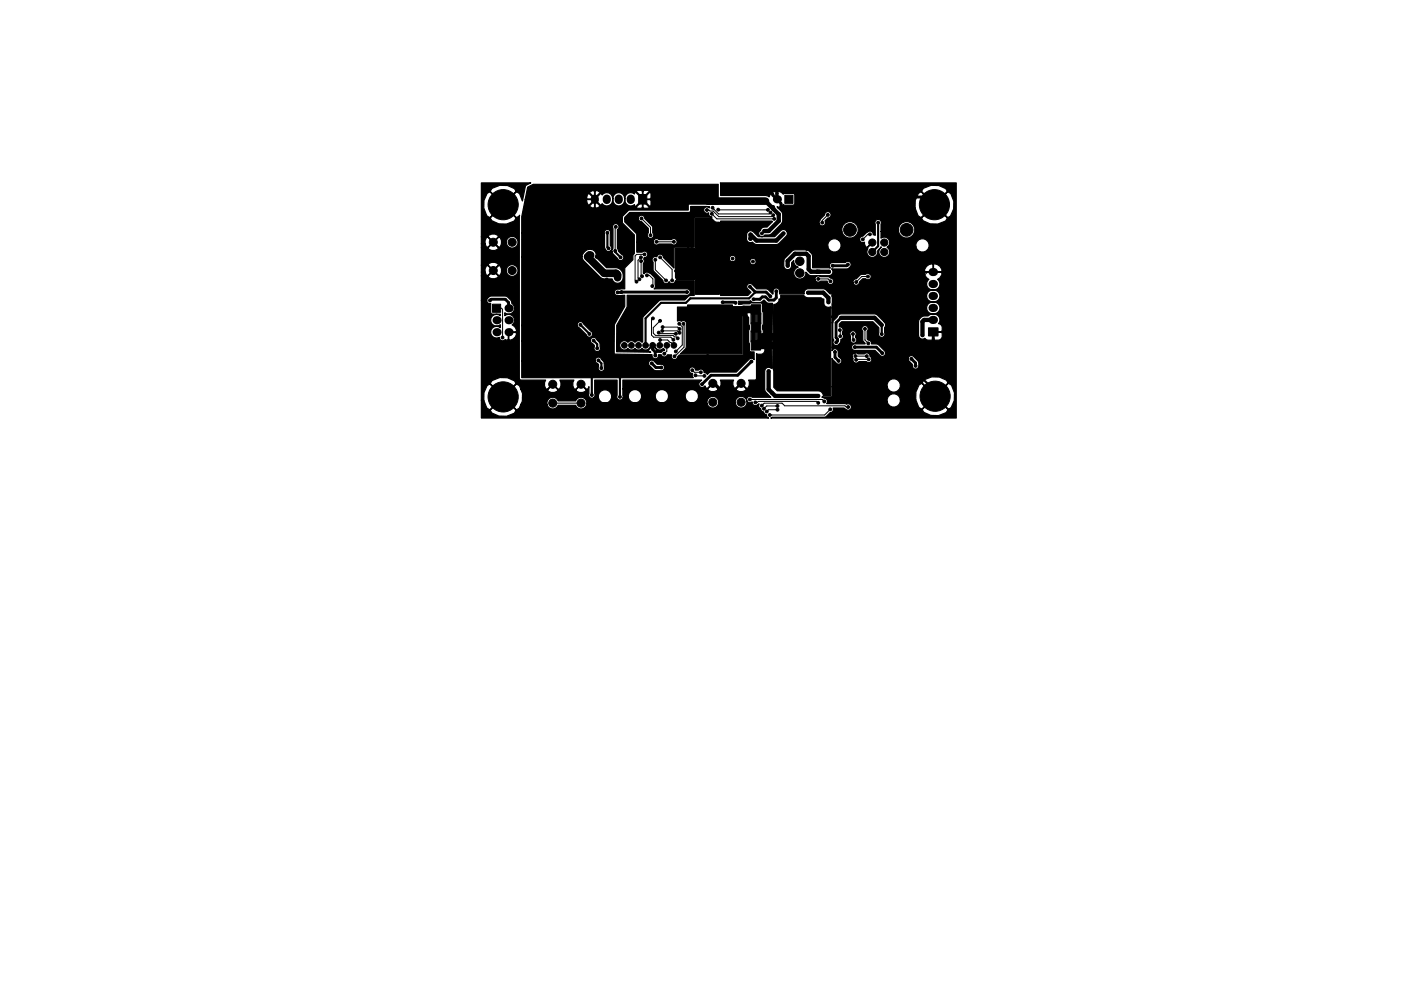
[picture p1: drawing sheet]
<svg xmlns="http://www.w3.org/2000/svg" width="297mm" height="210mm" viewBox="0 0 297 210" stroke-linecap="round" stroke-linejoin="round" font-family="sans-serif">
<g fill="none" stroke="#000" stroke-width=".3">
<path d="M154.2 57.4h1.8l.2 .2M159.3 66.4v2.3M159.3 70.2v2.3M159.5 66.4v2.3M159.5 70.2v2.3M159.8 66.4v2.3M159.8 70.2v2.3M160 66.4v2.3M160 70.2v2.3M160.3 66.4v2.3M160.3 70.2v2.3M160.5 66.4v2.3"/>
<path d="M160.5 70.2v2.3M160.8 66.4v2.3M160.8 70.2v2.3M161 66.4v2.3M161 70.2v2.3M161.3 66.4v2.3M161.3 70.2v2.3M180.8 70.9v1.1l.2 .1M189.6 67.2v1.1l-.6 .6"/>
</g>
<g fill="#000" stroke="#000" stroke-width=".21">
<path d="M135.4 41.3h1.7v2h-1.7zM166.4 41.4h1.7v1.7h-1.7zM104.4 64.5h1.7v1.8h-1.7zM145.8 64.7h9.5v9.5h-9.5zM146.3 66.3h.7v.8h-.7zM146.3 70.6h.7v.8h-.7zM146.3 65h.7v.8h-.7zM146.3 67.6h.7v.7h-.7zM146.3 69.6h.7v.8h-.7zM146.3 71.9h.7v.7h-.7zM146.3 73.1h.7v.8h-.7zM146.3 68.6h.7v.7h-.7z"/>
<path d="M147.6 65h.7v.8h-.7zM147.6 73.1h.7v.8h-.7zM148.8 65h.8v.8h-.8zM148.8 73.1h.8v.8h-.8zM150.1 65h.8v.8h-.8zM150.1 73.1h.8v.8h-.8zM151.4 65h.7v.8h-.7zM151.4 73.1h.7v.8h-.7zM152.6 73.1h.8v.8h-.8zM152.6 65h.8v.8h-.8zM153.9 65h.8v.8h-.8zM153.9 73.1h.8v.8h-.8z"/>
<path d="M159.3 64.7h2v2h-2zM159.3 68.5h2v2h-2zM159.3 72.3h2v2h-2zM165.8 71.9h.7v.7h-.7zM165.8 63.7h.7v.8h-.7zM165.8 73.7h.7v.7h-.7zM167.1 63.7h.7v.8h-.7zM167.1 71.9h.7v.7h-.7zM167.1 73.7h.7v.7h-.7zM168.3 71.9h.8v.7h-.8zM168.3 63.7h.8v.8h-.8zM168.3 73.7h.8v.7h-.8z"/>
<path d="M169.6 71.9h.8v.7h-.8zM169.6 63.7h.8v.8h-.8zM169.6 73.7h.8v.7h-.8zM170.9 71.9h.7v.7h-.7zM170.9 63.7h.7v.8h-.7zM170.9 73.7h.7v.7h-.7zM172.1 71.9h.8v.7h-.8zM172.1 63.7h.8v.8h-.8zM172.1 73.7h.8v.7h-.8zM173.4 70.6h.8v.8h-.8zM173.4 66.3h.8v.8h-.8zM173.4 71.9h.8v.7h-.8z"/>
<path d="M173.4 69.3h.8v.8h-.8zM173.4 67.3h.8v.8h-.8zM173.4 65h.8v.8h-.8zM173.4 63.7h.8v.8h-.8zM173.4 68.3h.8v.8h-.8zM173.4 76.2h.8v.8h-.8zM173.4 77.2h.8v.8h-.8zM173.4 74.9h.8v.8h-.8zM173.4 73.7h.8v.7h-.8zM173.4 78.2h.8v.8h-.8zM165.1 63.4h9.6v9.6h-9.6zM196.8 69.6h2.1v1.7h-2.1z"/>
<path d="M165.8 81.8h.7v.7h-.7zM167.1 81.8h.7v.7h-.7zM168.3 81.8h.8v.7h-.8zM169.6 81.8h.8v.7h-.8zM170.9 81.8h.7v.7h-.7zM172.1 81.8h.8v.7h-.8zM173.4 80.5h.8v.8h-.8zM173.4 81.8h.8v.7h-.8zM173.4 79.2h.8v.8h-.8zM165.1 73.3h9.6v9.6h-9.6z"/>
<circle cx="128.9" cy="40" r=".3"/>
<circle cx="132.3" cy="40" r=".3"/>
<circle cx="181.6" cy="39.9" r=".3"/>
<circle cx="104.3" cy="43.4" r=".3"/>
<circle cx="104.6" cy="57.4" r=".85"/>
<circle cx="104.6" cy="51.4" r=".85"/>
<circle cx="105" cy="45.1" r=".3"/>
<circle cx="105" cy="41.7" r=".3"/>
<circle cx="106.7" cy="43.4" r="3.2"/>
<circle cx="106.7" cy="45.8" r=".3"/>
<circle cx="106.7" cy="41" r=".3"/>
<circle cx="108.4" cy="45.1" r=".3"/>
<circle cx="108.4" cy="41.7" r=".3"/>
<circle cx="108.6" cy="57.4" r=".85"/>
<circle cx="108.6" cy="51.4" r=".85"/>
<circle cx="109.1" cy="43.4" r=".3"/>
<circle cx="111" cy="54.6" r=".3"/>
<circle cx="111" cy="50.8" r=".3"/>
<circle cx="111.5" cy="46.7" r=".3"/>
<circle cx="112.5" cy="43.9" r=".3"/>
<circle cx="112.6" cy="59.7" r=".3"/>
<circle cx="113.3" cy="54.6" r=".3"/>
<circle cx="113.3" cy="49" r=".3"/>
<circle cx="113.5" cy="50.9" r=".3"/>
<circle cx="113.5" cy="40.1" r=".3"/>
<circle cx="113.9" cy="58.7" r=".3"/>
<circle cx="114.3" cy="45.2" r=".3"/>
<circle cx="115.1" cy="52.4" r=".3"/>
<circle cx="115.6" cy="42.2" r=".3"/>
<circle cx="116.6" cy="53.8" r=".3"/>
<circle cx="116.6" cy="55.6" r=".3"/>
<circle cx="118.6" cy="55.4" r=".3"/>
<circle cx="118.6" cy="53.8" r=".3"/>
<circle cx="119.1" cy="59.7" r=".3"/>
<circle cx="120.4" cy="55.9" r=".3"/>
<circle cx="120.7" cy="53.8" r=".3"/>
<circle cx="120.7" cy="40.1" r=".3"/>
<circle cx="121.4" cy="52.1" r=".3"/>
<circle cx="121.5" cy="57.1" r=".3"/>
<circle cx="122.7" cy="49.5" r=".3"/>
<circle cx="122.7" cy="45.2" r=".3"/>
<circle cx="122.9" cy="42.2" r=".3"/>
<circle cx="123.2" cy="52.2" r=".3"/>
<circle cx="124.4" cy="50.9" r=".3"/>
<circle cx="124.5" cy="40.1" r=".3"/>
<circle cx="124.6" cy="54.5" r=".3"/>
<circle cx="124.7" cy="46.7" r=".3"/>
<circle cx="125.2" cy="54.1" r=".3"/>
<circle cx="125.5" cy="48.5" r=".3"/>
<circle cx="126.5" cy="54.5" r=".3"/>
<circle cx="126.5" cy="45.7" r=".3"/>
<circle cx="127.8" cy="53.6" r=".3"/>
<circle cx="128.7" cy="59.3" r=".3"/>
<circle cx="128.8" cy="49.4" r=".3"/>
<circle cx="129" cy="52.7" r=".3"/>
<circle cx="129.5" cy="45.5" r=".3"/>
<circle cx="130.4" cy="53.2" r=".3"/>
<circle cx="130.6" cy="48.1" r=".3"/>
<circle cx="130.9" cy="58.9" r=".3"/>
<circle cx="130.9" cy="58.3" r=".3"/>
<circle cx="131.3" cy="46.7" r=".3"/>
<circle cx="131.6" cy="54.6" r=".3"/>
<circle cx="135" cy="59.8" r=".3"/>
<circle cx="135.6" cy="59.3" r=".3"/>
<circle cx="135.9" cy="54.6" r=".3"/>
<circle cx="135.9" cy="55.4" r=".3"/>
<circle cx="136" cy="46.3" r=".3"/>
<circle cx="136.1" cy="58.6" r=".3"/>
<circle cx="136.7" cy="54" r=".3"/>
<circle cx="137.2" cy="58.4" r=".3"/>
<circle cx="137.9" cy="49.9" r=".3"/>
<circle cx="138.9" cy="55.1" r=".3"/>
<circle cx="139.2" cy="51.3" r=".3"/>
<circle cx="140" cy="54.6" r=".3"/>
<circle cx="141.2" cy="59.5" r=".3"/>
<circle cx="142.2" cy="42.4" r=".3"/>
<circle cx="142.5" cy="59.5" r=".3"/>
<circle cx="142.9" cy="51.3" r=".3"/>
<circle cx="143.3" cy="57.5" r=".3"/>
<circle cx="145.7" cy="58.9" r=".3"/>
<circle cx="145.8" cy="42.3" r=".3"/>
<circle cx="145.9" cy="52.2" r=".3"/>
<circle cx="146.7" cy="52.2" r=".3"/>
<circle cx="149.7" cy="42.3" r=".3"/>
<circle cx="149.9" cy="44.6" r=".3"/>
<circle cx="150.9" cy="45.4" r=".3"/>
<circle cx="151.1" cy="44.1" r=".3"/>
<circle cx="152.3" cy="44.5" r=".3"/>
<circle cx="154.2" cy="57.4" r=".3"/>
<circle cx="155.3" cy="54.9" r=".3"/>
<circle cx="156.2" cy="57.6" r=".3"/>
<circle cx="159.1" cy="50.7" r=".3"/>
<circle cx="159.1" cy="49.8" r=".3"/>
<circle cx="159.6" cy="55.5" r=".3"/>
<circle cx="159.8" cy="56.9" r=".3"/>
<circle cx="161.5" cy="49.5" r=".3"/>
<circle cx="162.1" cy="49" r=".3"/>
<circle cx="162.8" cy="44.5" r=".3"/>
<circle cx="163.4" cy="45.1" r=".3"/>
<circle cx="163.7" cy="55.4" r=".3"/>
<circle cx="163.9" cy="45.7" r=".3"/>
<circle cx="164.1" cy="46.4" r=".3"/>
<circle cx="165.5" cy="50.2" r=".3"/>
<circle cx="166.1" cy="49.5" r=".3"/>
<circle cx="167" cy="55.4" r=".3"/>
<circle cx="167" cy="56.4" r=".3"/>
<circle cx="169.4" cy="51.7" r=".3"/>
<circle cx="169.6" cy="57.9" r=".9"/>
<circle cx="169.6" cy="55.4" r=".9"/>
<circle cx="171.1" cy="52.8" r=".3"/>
<circle cx="171.2" cy="59.2" r=".3"/>
<circle cx="173.5" cy="59.2" r=".3"/>
<circle cx="174.3" cy="47.2" r=".3"/>
<circle cx="175.5" cy="45.6" r=".3"/>
<circle cx="175.6" cy="40.2" r=".3"/>
<circle cx="175.8" cy="57.7" r=".3"/>
<circle cx="176.1" cy="59.7" r=".3"/>
<circle cx="176.5" cy="56.4" r=".3"/>
<circle cx="179.1" cy="42.8" r=".3"/>
<circle cx="179.8" cy="56.1" r=".3"/>
<circle cx="180.2" cy="48.8" r="1.35"/>
<circle cx="181.5" cy="59.8" r=".3"/>
<circle cx="182.3" cy="55.5" r=".3"/>
<circle cx="182.9" cy="50.8" r=".3"/>
<circle cx="184" cy="58.7" r=".3"/>
<circle cx="184.4" cy="49.7" r=".3"/>
<circle cx="184.9" cy="53.5" r=".76"/>
<circle cx="184.9" cy="51.5" r=".76"/>
<circle cx="185.9" cy="41.4" r=".3"/>
<circle cx="186.1" cy="56.3" r=".3"/>
<circle cx="186.2" cy="47.2" r=".3"/>
<circle cx="187.5" cy="53.5" r=".76"/>
<circle cx="187.5" cy="51.5" r=".76"/>
<circle cx="187.7" cy="59.8" r=".3"/>
<circle cx="188" cy="43.6" r=".3"/>
<circle cx="189.2" cy="55.2" r=".3"/>
<circle cx="189.9" cy="59.3" r=".3"/>
<circle cx="192.2" cy="48.8" r="1.35"/>
<circle cx="192.8" cy="45.6" r=".3"/>
<circle cx="195.7" cy="43.4" r=".3"/>
<circle cx="196.4" cy="45.1" r=".3"/>
<circle cx="196.4" cy="41.7" r=".3"/>
<circle cx="198.1" cy="43.4" r="3.2"/>
<circle cx="198.1" cy="45.8" r=".3"/>
<circle cx="198.1" cy="41" r=".3"/>
<circle cx="199.8" cy="45.1" r=".3"/>
<circle cx="199.8" cy="41.7" r=".3"/>
<circle cx="200.5" cy="43.4" r=".3"/>
<circle cx="103.9" cy="63.7" r=".3"/>
<circle cx="106.6" cy="71.6" r=".3"/>
<circle cx="116.2" cy="64.8" r=".3"/>
<circle cx="117.6" cy="63.6" r=".3"/>
<circle cx="118.4" cy="65.5" r=".3"/>
<circle cx="119.5" cy="66.7" r=".3"/>
<circle cx="121" cy="65" r=".3"/>
<circle cx="121" cy="68.4" r=".3"/>
<circle cx="122.4" cy="62.7" r=".3"/>
<circle cx="123.1" cy="68.9" r=".3"/>
<circle cx="123.4" cy="64.5" r=".3"/>
<circle cx="124.2" cy="60.7" r=".3"/>
<circle cx="125" cy="70.9" r=".3"/>
<circle cx="125.9" cy="72.3" r=".3"/>
<circle cx="126.6" cy="73.9" r=".3"/>
<circle cx="126.9" cy="76.4" r=".3"/>
<circle cx="127.5" cy="78.1" r=".3"/>
<circle cx="129.5" cy="60.6" r=".3"/>
<circle cx="130.9" cy="62" r=".3"/>
<circle cx="131.8" cy="62" r=".3"/>
<circle cx="131.9" cy="71.2" r=".3"/>
<circle cx="132.4" cy="73.3" r=".6"/>
<circle cx="132.8" cy="67.9" r=".3"/>
<circle cx="133.9" cy="73.3" r=".6"/>
<circle cx="135.4" cy="73.3" r=".6"/>
<circle cx="135.5" cy="71.2" r=".3"/>
<circle cx="136.9" cy="73.3" r=".6"/>
<circle cx="138.2" cy="77.1" r=".3"/>
<circle cx="138.3" cy="60.7" r=".3"/>
<circle cx="138.4" cy="73.3" r=".6"/>
<circle cx="138.4" cy="67.6" r=".3"/>
<circle cx="138.9" cy="75.4" r=".3"/>
<circle cx="139.7" cy="70.6" r=".3"/>
<circle cx="139.9" cy="73.3" r=".6"/>
<circle cx="140" cy="72.1" r=".3"/>
<circle cx="140" cy="68.1" r=".3"/>
<circle cx="140.2" cy="78" r=".3"/>
<circle cx="140.4" cy="70.2" r=".3"/>
<circle cx="140.5" cy="69.4" r=".3"/>
<circle cx="140.8" cy="75.1" r=".3"/>
<circle cx="141.4" cy="73.3" r=".6"/>
<circle cx="142.3" cy="78.6" r=".3"/>
<circle cx="142.8" cy="72.1" r=".3"/>
<circle cx="142.9" cy="73.3" r=".6"/>
<circle cx="143" cy="75.6" r=".3"/>
<circle cx="143.3" cy="74.6" r=".3"/>
<circle cx="143.3" cy="70.8" r=".3"/>
<circle cx="143.6" cy="77.3" r=".3"/>
<circle cx="143.7" cy="71.8" r=".3"/>
<circle cx="144" cy="68.7" r=".3"/>
<circle cx="144.1" cy="70.6" r=".3"/>
<circle cx="144.1" cy="69.8" r=".3"/>
<circle cx="144.9" cy="68.7" r=".3"/>
<circle cx="145.7" cy="62" r=".3"/>
<circle cx="146.8" cy="78.5" r=".3"/>
<circle cx="147.4" cy="79.6" r=".3"/>
<circle cx="148.6" cy="79" r=".3"/>
<circle cx="149.4" cy="79.8" r=".3"/>
<circle cx="150" cy="75.5" r=".3"/>
<circle cx="153.2" cy="64.1" r=".3"/>
<circle cx="156" cy="64.3" r=".3"/>
<circle cx="159" cy="60.8" r=".3"/>
<circle cx="159.3" cy="76.7" r=".3"/>
<circle cx="159.8" cy="63.5" r=".3"/>
<circle cx="163" cy="78.8" r=".3"/>
<circle cx="163.3" cy="62.9" r=".3"/>
<circle cx="164.6" cy="61.8" r=".3"/>
<circle cx="171.3" cy="62.1" r=".3"/>
<circle cx="175.4" cy="68.7" r=".3"/>
<circle cx="175.6" cy="64.1" r=".3"/>
<circle cx="176.6" cy="67.2" r=".3"/>
<circle cx="177" cy="74.7" r=".3"/>
<circle cx="177.3" cy="72.6" r=".3"/>
<circle cx="177.3" cy="62.1" r=".3"/>
<circle cx="177.8" cy="76.6" r=".3"/>
<circle cx="178.1" cy="70" r=".3"/>
<circle cx="178.1" cy="71.3" r=".3"/>
<circle cx="178.2" cy="74.8" r=".3"/>
<circle cx="178.3" cy="67.4" r=".3"/>
<circle cx="180.5" cy="76.6" r=".3"/>
<circle cx="180.5" cy="62.3" r=".3"/>
<circle cx="180.8" cy="70.9" r=".3"/>
<circle cx="181" cy="72.1" r=".3"/>
<circle cx="181.1" cy="74.8" r=".3"/>
<circle cx="181.2" cy="73.7" r=".3"/>
<circle cx="181.4" cy="75.5" r=".3"/>
<circle cx="181.5" cy="76.3" r=".3"/>
<circle cx="183.4" cy="69.8" r=".3"/>
<circle cx="183.8" cy="75.6" r=".3"/>
<circle cx="184.1" cy="72.8" r=".3"/>
<circle cx="184.2" cy="76.2" r=".3"/>
<circle cx="184.8" cy="61.6" r=".3"/>
<circle cx="186.9" cy="70.9" r=".3"/>
<circle cx="186.9" cy="72.9" r=".3"/>
<circle cx="186.9" cy="69" r=".3"/>
<circle cx="187" cy="78.4" r=".3"/>
<circle cx="187.1" cy="74.9" r=".3"/>
<circle cx="187.9" cy="61.1" r=".3"/>
<circle cx="188.7" cy="62.9" r=".3"/>
<circle cx="189" cy="79.9" r=".3"/>
<circle cx="189" cy="68.9" r=".3"/>
<circle cx="189.6" cy="67.2" r=".3"/>
<circle cx="190.8" cy="62.9" r=".3"/>
<circle cx="191.8" cy="74.9" r=".3"/>
<circle cx="192.2" cy="65.3" r=".3"/>
<circle cx="192.3" cy="79.5" r=".3"/>
<circle cx="193.2" cy="76.1" r=".3"/>
<circle cx="194.1" cy="77.6" r=".3"/>
<circle cx="195.6" cy="71.1" r=".3"/>
<circle cx="199.6" cy="79.6" r=".3"/>
<circle cx="200.9" cy="78.2" r=".3"/>
<circle cx="201.1" cy="73.3" r=".3"/>
<circle cx="104.3" cy="84.2" r=".3"/>
<circle cx="105" cy="82.5" r=".3"/>
<circle cx="105" cy="85.9" r=".3"/>
<circle cx="106.7" cy="81.8" r=".3"/>
<circle cx="106.7" cy="86.6" r=".3"/>
<circle cx="106.7" cy="84.2" r="3.2"/>
<circle cx="108.4" cy="82.5" r=".3"/>
<circle cx="108.4" cy="85.9" r=".3"/>
<circle cx="109.1" cy="84.2" r=".3"/>
<circle cx="113.6" cy="82.8" r=".3"/>
<circle cx="117.2" cy="85.5" r=".85"/>
<circle cx="117.2" cy="81.5" r=".85"/>
<circle cx="123.2" cy="85.5" r=".85"/>
<circle cx="123.2" cy="81.5" r=".85"/>
<circle cx="125.5" cy="83.8" r=".3"/>
<circle cx="131.4" cy="84.2" r=".3"/>
<circle cx="137.5" cy="86.6" r=".3"/>
<circle cx="143.6" cy="86.2" r=".3"/>
<circle cx="148.8" cy="81.5" r=".3"/>
<circle cx="151.1" cy="81.3" r=".85"/>
<circle cx="151.1" cy="85.3" r=".85"/>
<circle cx="153.2" cy="82.9" r=".3"/>
<circle cx="157.1" cy="81.3" r=".85"/>
<circle cx="157.1" cy="85.3" r=".85"/>
<circle cx="159" cy="84.8" r=".3"/>
<circle cx="160.1" cy="85.4" r=".3"/>
<circle cx="161.5" cy="86.1" r=".3"/>
<circle cx="162" cy="86.7" r=".3"/>
<circle cx="162.6" cy="87.3" r=".3"/>
<circle cx="163.2" cy="88" r=".3"/>
<circle cx="164.8" cy="86.1" r=".3"/>
<circle cx="164.8" cy="86.9" r=".3"/>
<circle cx="173.5" cy="85.5" r=".3"/>
<circle cx="173.5" cy="84" r=".3"/>
<circle cx="174.8" cy="85.2" r=".3"/>
<circle cx="176" cy="86.9" r=".3"/>
<circle cx="179.8" cy="86.4" r=".3"/>
<circle cx="180.5" cy="84.3" r=".3"/>
<circle cx="180.8" cy="80.4" r=".3"/>
<circle cx="185.2" cy="86.6" r=".3"/>
<circle cx="186.7" cy="80" r=".3"/>
<circle cx="186.7" cy="86.7" r=".3"/>
<circle cx="186.8" cy="83.3" r=".3"/>
<circle cx="192.5" cy="86.8" r=".3"/>
<circle cx="195.9" cy="84.1" r=".3"/>
<circle cx="196.6" cy="82.4" r=".3"/>
<circle cx="196.6" cy="85.8" r=".3"/>
<circle cx="198.3" cy="81.7" r=".3"/>
<circle cx="198.3" cy="86.5" r=".3"/>
<circle cx="198.3" cy="84.1" r="3.2"/>
<circle cx="200" cy="82.4" r=".3"/>
<circle cx="200" cy="85.8" r=".3"/>
<circle cx="200.7" cy="84.1" r=".3"/>
</g>
<g fill="#000">
<circle cx="164.7" cy="42.3" r=".86"/>
<circle cx="105.3" cy="67.9" r=".86"/>
<circle cx="105.3" cy="70.5" r=".86"/>
<circle cx="107.8" cy="65.4" r=".86"/>
<circle cx="107.8" cy="67.9" r=".86"/>
<circle cx="107.8" cy="70.5" r=".86"/>
</g>
<path d="M126.1 42.1v.3M128.7 42.1v.3M131.2 42.1v.3M133.7 42.1v.3M197.7 57.7h.3M197.7 67.9h.3M197.7 65.3h.3M197.7 62.8h.3M197.7 60.3h.3" fill="none" stroke="#000" stroke-width="1.7"/>
<path d="M145.4 56.9l.8 .8h7.7l.3-.3M160.3 65.7h-6l-3.8 3.8" fill="none" stroke="#000" stroke-width=".25"/>
<g fill="none" stroke="#000" stroke-width=".61">
<path d="M164.7 40v2.3M181.6 39.9h7.7l1.9 1.9M163.2 40.6l2.4 2.5v.8l.6 .6M163.7 55.4h-2.4l-1.5 1.5M164.7 40.5l.3-.3h11.4l2.7 2.6M164.7 41v.1M179.8 56.1l-.3 .3h-3M191.2 41.8h4.1l1.6 1.6h1.2M191.2 41.8v2.3l1.6 1.5M103.9 63.7l.2-.2h3l.7 .7v1.2M131.9 71.2h3.6M138.2 77.1l.9 .9h1.1"/>
<path d="M138.4 73.3v.8l.5 .6v.7M138.9 75.4h.1M145.7 62h-14.8M150 75.5l-1.8 1.8h-4.6l-1.3 1.3M153.2 64.1h2.6l.2 .2M159 60.8l1.1 1.2h2.3l.9 .9M159.3 76.7l-2.9 2.9h-5.7l-1.9 1.9M164.6 61.8v1.4l-.5 .5h-1.1l-.7-.7h-.7l-.5 .5h-1.3M177 74.7v1.1l.8 .8M178.3 67.4l-1 1.1v3.1l.3 .4v.3l-.3 .3M181.2 73.7h4.6l1.3 1.2M193.2 76.1l.9 .9v.6"/>
<path d="M197.9 70.4v1.9l.6 .6h2.2l.4 .4M200.9 78.2l-1.3 1.4M180.8 80.4l-.3 .3v3.6"/>
</g>
<g fill="none" stroke="#000" stroke-width=".21">
<path d="M128.9 40h5.2l2.2 2.3M111 50.8v3.8M112.5 43.9v1.8l-1 1M113.5 50.9v3.5l-.2 .2M113.5 40.1l2.1 2.1M116.6 53.8v1.8M118.6 53.8h2M120.7 40.1h3.8M122.9 42.2l.2 .1h3M126.5 45.7h-.8l-1 1v.8l-2 2M129.5 45.5h1.6l.2 .2v1M130.6 48.1l-.2 .2v4.9"/>
<path d="M135.9 54.6l-.6 .6v3.8l.3 .3M135.9 55.4v3l.2 .2M136 46.3l1.9 2v1.6M136.7 54h-1.7l-.3 .3v5.2l.3 .3M137.2 58.4h.5l.7 .8v1.4l-.1 .1M138.9 55.1v2.1l2.3 2.3M139.2 51.3h3.7M140 54.6l2.5 2.6v2.3M142.9 51.3h.1M149.9 44.6h.4l.2 .2h.7l1.2 1.2h11.2l.3-.3M150.9 45.4l1.1 1h12.1M151.1 44.1l1.3 1.3h10.7l.3-.3"/>
<path d="M152.3 44.5h10.5M173.5 59.2h2.1l.5 .5M175.5 45.6l-1.2 1.2v.4M184 58.7h-1.3l-1.2 1.1M184.4 49.7h-.4l-1.1 1.1M186.1 56.3l1-1.1h2.1l.7 .7v3.4h5.2l1.6-1.6h1.2M105.3 65.4h1l.3 .2v6M117.6 63.6l.8 .8v1.1M122.4 62.7l1 1v.8M138.4 67.6l-.3 .3v3.2l.5 .4h3.6l.6 .6M139.7 70.6l.2 .2h3.4M139.7 68.1h.3l-1.5 1.4v1.2l.5 .5h3.7l1 .6"/>
<path d="M140 72.1h1.5l1.4 1.2M140.4 70.2h3.2l.5 .4M140.5 69.4h3.2l.4 .4M141.4 73.3v1.2l-.6 .6M144 68.7l.7 .6v3.9l-1.4 1.4M144.9 68.7l.1 .1v4.9l-2 1.9M146.8 78.5l.4 .5h1.4M147.4 79.6l.2 .2h1.8M178.1 70v1.3M181.4 75.5l2.4 .1M183.4 69.8v2.3l.7 .7M184.2 76.2l-2.7 .1"/>
<path d="M117.2 85.5h6M159 84.8h15.4l.4 .4M160.1 85.4h.5l.2-.2h12.4l.3 .3M161.5 86.1l.5-.6h3.8l.6 .6h12.8l.2 .3h.4M164.8 86.9h-1.9l-.3 .4M164.8 86.1h-2.2l-.6 .6M176 86.9l-1.2 1.1h-11.6"/>
</g>
<g fill="none" stroke="#000" stroke-width=".46">
<path d="M134.4 39.9v.3l1.9 1.9 1.9-1.9v-.3M124.5 43.7l-.8 .7h.4l2-2 1.3 1.3v.6l-2.2 .1zM124.7 40.7l1.4 1.4M126.1 42.1l2.2-2.1 10.9-.1v4.3h-1.2l-1.7-1.8M126.1 42.1v.3M128.8 49.4v3l.2 .3M130.4 53.2v.3l1.2 1.1M136.3 42.4l-1.5 1.5h-.7M136.3 42.3v.1M186.2 47.2v5l-1.3 1.3M123.1 68.9l1.9 1.9M125.5 79.4v4.4"/>
<path d="M125.9 72.3l.7 .7v.9M126.9 76.4l.6 .7v1M131.4 79.5v4.7M160.1 62l-1.3 1.3h-12.4l-1 1h-5.3l-3.2 3.2v5.8M186.9 69v1.9M192.3 79.5h2.5l3.5 3.5v1.1M151.1 81.3h.5l1.6 1.6h2.3l1.6-1.6"/>
</g>
<path d="M162.3 42.7l2.8 2.8v1.4l-2.1 2.1h-.9M163.9 43.9v.4M166.1 49.5l-1.5 1.5h-4.2l-1.3-1.2v.9M167 56.4v-1l1.5-1.6h2.4l.5 .6v2.7l.6 .6h3.8M154.3 65.4h3.1l.2 .3M163 78.8v3.8l1.3 1.4h9.2M171.3 62.1h3.2l1.1 1.1v.9M178.3 67.4h7.1l1.5 1.6M197.9 67.9h-2l-.3 .3v2.9" fill="none" stroke="#000" stroke-width=".91"/>
<path d="M125.2 54.1h-.2l-.4 .4 3.5 3.5h2.5l.3 .3v.6M149.7 42.3l.4 .4h12.2M160.3 65.7h-2.7l-.1 .1v.5M160.3 73.3h4.2M169.9 68.2l-3.3 3.3h-4.8v.5l-1.3 1.3" fill="none" stroke="#000" stroke-width="1.6"/>
<path d="M102.1 38.8h10.4l-1.1 .6-.6 3.3-.7-1.7-.6-.3-.6 .6-.1-.1 .6-.6-.3-.6a4.2 4.2 0 0 0-4.8 0l-.4 .6 .6 .6v.1l-.7-.6-.5 .3-.7 1.5v1.6l.7 1.7 .5 .4 .7-.6v.1l-.6 .6 .4 .5a4.2 4.2 0 0 0 4.8 0l.3-.5-.6-.6 .1-.1 .6 .6 .7-.5-.1 34.7 .4 .2h5.2a1.73 1.73 0 0 0 0 1.9l.3 .1 1.2-1.2 1.1 1.2 .4-.1 .2-.6v-.7l-.2-.6h3a1.73 1.73 0 0 0 0 1.9l.3 .1 1.2-1.2 1.1 1.2 .4-.1 .2-.5v1.5a.68 .68 0 0 0 .1 .8 .68 .68 0 0 0 .9 .1h1l.2 .5a1.42 1.42 0 0 0 2.4 0 1.42 1.42 0 0 0-1-2.2 1.42 1.42 0 0 0-1.6 1.7h-1a.67 .67 0 0 0 .2-.9v-2.9h4.7v3.5a.69 .69 0 0 0 .5 .8 .69 .69 0 0 0 .8-.6h1.1l.2 .6a1.42 1.42 0 0 0 1.5 .6 1.42 1.42 0 0 0 1.1-1.2h2.9l.3 .6a1.42 1.42 0 0 0 1.4 .6 1.42 1.42 0 0 0 1.1-1.2h3.6l.2 .6a1.42 1.42 0 0 0 2.4 0 1.42 1.42 0 0 0-.9-2.2 1.42 1.42 0 0 0-1.7 1.6h-3.6v-.5a1.42 1.42 0 0 0-1.6-1.1 1.42 1.42 0 0 0-1.2 1.6h-2.9v-.5a1.42 1.42 0 0 0-1.7-1.1 1.42 1.42 0 0 0-1.1 1.6h-1.1v-1.8h18v.3l.7 .3h.7l.6-.3 .1-.3h3.9v.3a1.77 1.77 0 0 0 2 0l.1-.3-1.1-1.1-1 1.1h-3.9l-1.1-1.1-1 1.1h-18v-1.9h16.7l-.4 .4a.69 .69 0 0 0 0 1 .69 .69 0 0 0 .9 0l.2-.1 .2 .4 .3 .1 1.1-1.2 1.2 1.2 .3-.1 .3-.6-.2-1.1h2.8l-.1 1.1 .3 .6 .3 .1 1.1-1.2 1.2 1.2 .3-.1 .3-.6-.2-1.1h1.3l.4-.2v-5.4l.2 .2h.9l.3-.2 .4-.6v-.8l-.3-.3h-1.5v-.1h1.5l.3-.2v-.9l-.4-.5v-1.4l-.1-.4v-.7l.1-.4v-2.3l-.1-.4-.1-1.5-.3-.2h-2l-.4 .2-2.3 .1v-.7l2.6-.1 .4 .4h1.5l.9-.5 .7 .6 1.1 .1-.2 13.8a.84 .84 0 0 0-1-.2 .84 .84 0 0 0-.5 .8l.1 4.2 1.2 1.3-4-.1a.69 .69 0 0 0-1 .1 .69 .69 0 0 0 .1 1 .69 .69 0 0 0 1 0 .79 .79 0 0 0 .5 .7 .79 .79 0 0 0 .9-.3 .68 .68 0 0 0 .4 1 .77 .77 0 0 0 .6 .7l.3 .5 .3 .1 .1 .4 .4 .3h-60.9v-3.8h.5l.7 1.7 .5 .4 .7-.7v.1l-.6 .6 .4 .6a4.2 4.2 0 0 0 4.8 0l.3-.6-.6-.6 .1-.1 .6 .7 .6-.4 .4-.8h5.5l.1 .4a1.23 1.23 0 0 0 2.2-.2h3.8v.2a1.24 1.24 0 0 0 1.4 .5 1.24 1.24 0 0 0 .9-1.1h25.5l.2 .4a1.25 1.25 0 0 0 1.3 .6 1.25 1.25 0 0 0 1-1h3.5l.2 .4a1.26 1.26 0 0 0 2.1 0 1.26 1.26 0 0 0-.8-1.9 1.26 1.26 0 0 0-1.5 1.5h-3.5v-.5a1.26 1.26 0 0 0-1.5-1 1.26 1.26 0 0 0-1 1.5h-25.5v-.3a1.24 1.24 0 0 0-1.1-1 1.24 1.24 0 0 0-1.2 .8h-3.8l-.1-.3a1.26 1.26 0 0 0-1.5-.4 1.26 1.26 0 0 0-.7 1.4h-5.5l.2-.7 .1-1.6-.3-.8h5.6l.1 .3a1.77 1.77 0 0 0 2 0v-.3h3.9l.1 .3 .6 .3h.7l.7-.3v-.3l-1-1.1-1.1 1.1h-3.9l-1-1.1-1.1 1.1h-5.6l-.4-.9-.6-.3-.6 .6-.1-.1 .6-.6-.3-.6-1.5-.7h-1.6l-1.7 .7-.4 .6 .6 .6v.1l-.7-.6-.5 .3-.7 1.5v1.6h-.5v-21.2l1.1 .1a.67 .67 0 0 0 .9 .6v2.1l2 .2v.3a1.25 1.25 0 0 0-1.7 .1 1.25 1.25 0 0 0 0 1.7 1.25 1.25 0 0 0 1.7 .1v.6l-.3-.2a1.25 1.25 0 0 0-1.8 1.2 1.25 1.25 0 0 0 1.9 1.1 .68 .68 0 0 0 .4 .7 .68 .68 0 0 0 .8-.3l.4 .2 .3-.2v-1.5h.1v1.5l.3 .2a1.75 1.75 0 0 0 1.3-1.4l-.1-.3h-1.7l.1-.1h1.6l.1-.3-.2-.6-.7-.6 .1-.1a1.25 1.25 0 0 0 .1-1.7 1.25 1.25 0 0 0-1.8-.1v-.7l.3 .2a1.24 1.24 0 0 0 1.6-.5 1.24 1.24 0 0 0-.4-1.6v-.2a1.93 1.93 0 0 0-1.4-1.4h-3l-.4 .2-.4 .4-.1 .3h-1.1v-5.2h1.4l.1 .4 .6 .2h.7l.7-.2v-.4l-1-1-1.1 1h-1.4v-.8h.7l.3 .7h.3l1.1-1h.2l1 1h.4l.2-.8h1.1l.1 .5a1.26 1.26 0 0 0 2.1 0 1.26 1.26 0 0 0-.8-1.9 1.26 1.26 0 0 0-1.4 1.4h-1.1v-.5l-.2-.7-.4-.1-1 1.1h-.2l-1.1-1.1-.3 .1-.3 .6v.7h-.7v-1.4h1.4l1.1 1 1-1v-.4l-.7-.2h-.7l-.6 .2-.1 .4h-1.4v-3.8h1.4l.1 .4a1.77 1.77 0 0 0 2 0v-.4l-1-1-1.1 1h-1.4v-.8h.7l.3 .7h.3l1.1-1h.2l1 1h.4l.2-.8h1.1a1.26 1.26 0 0 0 1.9 .8 1.26 1.26 0 0 0 0-2 1.26 1.26 0 0 0-1.9 .8v.4h-1.1v-.5l-.2-.7-.4-.1-1 1.1h-.2l-1.1-1.1-.3 .1-.3 .6v.7h-.7v-1.4h1.4l1.1 1 1-1v-.4a1.77 1.77 0 0 0-2 0l-.1 .4h-1.4zM105.5 42.2l1.2 1.1 1.2-1.1v.1l-1.1 1.1 1.1 1.2v.1l-1.2-1.2-1.2 1.2-.1-.1 1.2-1.2-1.2-1.1zM132.5 46.1l1-1h12.5l.4-.3v-1h3.5l.5 .1v.2a.7 .7 0 0 0-1-.1 .7 .7 0 0 0-.1 1 .7 .7 0 0 0 1 .2h-.1a.76 .76 0 0 0 .8 .9h-3.8v6.3l-4.3 .1v4.4l-2.3-2.3a.68 .68 0 0 0-.6-.7 .68 .68 0 0 0-.7 .6 .68 .68 0 0 0-.9 .2 .68 .68 0 0 0 .1 .9v1.8l2 2.1a.68 .68 0 0 0 .6 .7 .68 .68 0 0 0 .8-.5 .68 .68 0 0 0 .7 .5 .68 .68 0 0 0 .6-.6h4v3.1h-1.1l-.9 .9h-5.1l-.4 .2-3.4 3.5v5.2l-.2 .1a.95 .95 0 0 0-1.5 0 .95 .95 0 0 0-1.5 0 .99 .99 0 0 0-1.4 0 .99 .99 0 0 0 0 1.4 .99 .99 0 0 0 1.4-.1 .95 .95 0 0 0 1.5 0 .95 .95 0 0 0 1.5 0 1.01 1.01 0 0 0 1.3 .2l1-.9 1 .9a.94 .94 0 0 0 1.2-.2l.3 .4-.4 .2-.3 .3-1.5-.1 .5-.2v-.3l-.8-.8-.9 .8v.3l.5 .2-7.3-.1 .1-5.6 2.1-3.8 .1-2.5h12.7a.69 .69 0 0 0 .7-.7 .69 .69 0 0 0-.7-.7h-7a.68 .68 0 0 0 .2-.9v-1.4l-.9-.9a1.06 1.06 0 0 0-1.4 0l-.2-.1v-2.1a.65 .65 0 0 0 .1-.9l.1-.3a.69 .69 0 0 0 .7-1 .69 .69 0 0 0-1.1-.2h-1.2v-2.1h3.5a.68 .68 0 0 0 .5 .6 .68 .68 0 0 0 .7-.2h2.7a.69 .69 0 0 0 1 0 .69 .69 0 0 0 0-1 .69 .69 0 0 0-1 0h-2.7a.68 .68 0 0 0-.8-.1 .68 .68 0 0 0-.4 .7h-3.5v-1.8l-2.5-2.5v-.6h2.8a.66 .66 0 0 0 .7 .5l1.5 1.4v1a.69 .69 0 0 0-.1 1 .69 .69 0 0 0 1 0 .69 .69 0 0 0 0-1v-1.3l-1.7-1.7a.69 .69 0 0 0-.7-.7 .69 .69 0 0 0-.7 .8h-2.8zM147.4 46.3h3.5a1.48 1.48 0 0 0 1.6 .9v15.2h-5.1v-3.1h-4l-.2-.4-.1-2.1v-4.1l4.3-.1zM111.9 39.7l1.2-.6h39.2v4.2h-6.3l-.1 1.3h-12.6l-1.3 1.3v1.4l2.5 2.5v4l-.3 .3v1l-1.7 1.7v4.5l-1.6 .1a.68 .68 0 0 0-.6 .6 .68 .68 0 0 0 .6 .7h1.6v2.3l-2.2 3.9-.1 6.2 8 .1 .1 .3a.69 .69 0 0 0 .8 .6 .69 .69 0 0 0 .5-.8h.6l.1 .1a.68 .68 0 0 0 .6 .3 .68 .68 0 0 0 .6-.4h.9l-.1 .2a.7 .7 0 0 0 .6 .8 .7 .7 0 0 0 .8-.7l.3-.3h13.6v-10.2h.8l.2 .5h1.8l-.1 .1h-1.7l-.2 .2v.9l.3 .6v1.3l.2 .4v.7l-.2 .4 .2 4.1 .2 .3 .8 .1v1.6a.7 .7 0 0 0-1.1-.1l-2.7 2.7h-5.4l-.7 .5-.3-.2-.4-.1v-.2a.68 .68 0 0 0-.5-.6 .68 .68 0 0 0-.7 .2h-.6v-.1a.71 .71 0 0 0-.9-.5 .71 .71 0 0 0-.5 .8 .71 .71 0 0 0 .8 .6 .65 .65 0 0 0 .1 .8h-36.4v-3.5h15.6l.1 .2a.91 .91 0 0 1 .5 1.2 .69 .69 0 0 0 .8 .8 .69 .69 0 0 0 .5-1v-.7h9.4l.1 .4 1.2 1.1 1.4 .1a.69 .69 0 0 0 .7-.7 .69 .69 0 0 0-.7-.7h-.9l-.6-.7a.69 .69 0 0 0-.8-.2 .69 .69 0 0 0-.4 .7h-9.4l-.6-1a.69 .69 0 0 0-.9-.3 .69 .69 0 0 0-.4 .8h-15.6v-4.2h14.6l.4 .5a.98 .98 0 0 1 .3 1.1 .69 .69 0 0 0 .9 .6 .69 .69 0 0 0 .4-1 1.36 1.36 0 0 0-.7-1.6 .69 .69 0 0 0-.8-.4 .69 .69 0 0 0-.5 .8h-14.6v-3.3h11.8l2 2.1a.69 .69 0 0 0 1.1 .1 .69 .69 0 0 0-.3-1.1l-1.6-1.7a.69 .69 0 0 0-.8-.2 .69 .69 0 0 0-.4 .8h-11.8v-14.6h12.8l.3 .8 3.6 3.5 .8 .4h1.7v.2a1.19 1.19 0 0 0 1.4 .7 1.19 1.19 0 0 0 .9-1.2 1.77 1.77 0 0 0-1.5-2.1h-2l-2.3-2.3a1.37 1.37 0 0 0-.8-1.6 1.37 1.37 0 0 0-1.8 .7l-.3 .9h-12.8v-5h17.5l.1 2.9 .2 .5a.66 .66 0 0 0 .9 .4h.4l.3 .6 1 1.1a.69 .69 0 0 0 1.1 0 .69 .69 0 0 0-.3-1l-.7-.7-.2-.6v-4a.69 .69 0 0 0 .2-.9 .69 .69 0 0 0-.9-.3 .69 .69 0 0 0-.2 1v4.2l-.3 .6h-.4h.1a.69 .69 0 0 0 0-1.2l.1-2.6a.69 .69 0 0 0-.7-.8 .69 .69 0 0 0-.7 .8h-17.5v-3.5l.7-3.7h13.1a1.76 1.76 0 0 0 1.4 1.9l.2-.2v-1.7h-14.7l.1-.2h13v.1h1.6v-1.6h.2v3.4l.2 .2 .3-.1 .6-.4 .4-.5 .1 .1a1.28 1.28 0 0 0 1.5 .2 1.28 1.28 0 0 0 .6-1.4v.4a1.27 1.27 0 0 0 1.5 1.2 1.27 1.27 0 0 0 1-1.6l.1 .4a1.23 1.23 0 0 0 .7 1.1 1.23 1.23 0 0 0 1.3-.2 .87 .87 0 0 0 .7 .8h.8l.2-.2v-1.7h.1v1.7l.3 .2h.7l.6-.4 .1-1.2-.2-.3h-1.6v-1.7h.1v1.6h1.5l.2-.2v-.9l-.4-.6-.3-.1h-.7l-.3 .2-.3-.2h-.8l-.5 .4-.2 .4-.3-.2a1.31 1.31 0 0 0-1.8 1.1 1.27 1.27 0 0 0-1.2-1.2 1.27 1.27 0 0 0-1.3 1.2 1.23 1.23 0 0 0-.8-1.2 1.23 1.23 0 0 0-1.4 .5l-.4-.6-.6-.3-.3-.1-.4 .2-.2-.2a1.75 1.75 0 0 0-1.4 1.7h-13zM196.9 42.2l1.2 1.1 1.2-1.1 .1 .1-1.2 1.1 1.2 1.2-.1 .1-1.2-1.2-1.2 1.2v-.1l1.1-1.2-1.1-1.1zM143.6 65.1h13.8v10h-13.1l1.2-1.3v-4.8a.73 .73 0 0 0-.2-.9 .73 .73 0 0 0-.9 0h-.8zM165.5 62.6h4.9l.5 .5 3.2 .1 .4 .4a1.16 1.16 0 0 0 .4 1.3 1.16 1.16 0 0 0 1.2 .2v18.8h-1.5a1.07 1.07 0 0 0-1.1-1h-8.7l-.7-.7v-3.4l-.3-.7 .2-13.5a1.76 1.76 0 0 0 1.5-2zM105.4 83l.1-.1 1.2 1.2 1.2-1.2v.1l-1.1 1.2 1.1 1.2v.1l-1.2-1.2-1.2 1.2-.1-.1 1.2-1.2zM197 82.9l.1-.1 1.2 1.2 1.1-1.2 .1 .1-1.2 1.2 1.2 1.1-.1 .1-1.1-1.1-1.2 1.1-.1-.1 1.2-1.1zM152.7 38.8h50v49.9h-39.3l.3-.2h11.1l1.4-1a.68 .68 0 0 0 .4-.9h2.4l.1 .1a.79 .79 0 0 0 .9 .3 .79 .79 0 0 0 .5-.8 .69 .69 0 0 0-1-.4l-.3-.2h-3.9l.1-.4h12.7l.2 .5a1.41 1.41 0 0 0 1.7 .6 1.41 1.41 0 0 0 .9-1.5h3.3l.7 1.7 .5 .3 .6-.6 .1 .1-.6 .6 .4 .6a4.2 4.2 0 0 0 4.8 0l.3-.6-.6-.6 .1-.1 .6 .6 .6-.3 .6-1.5 .1-1.6-.7-1.7-.6-.4-.6 .6-.1-.1 .6-.6-.3-.5a4.2 4.2 0 0 0-4.8 0l-.4 .5 .6 .6-.1 .1-.6-.6-.5 .4-.7 1.5v1.6h-3.3a1.42 1.42 0 0 0-1.7-1.3 1.42 1.42 0 0 0-1.1 1.7h-12.7v-.2a.83 .83 0 0 0-.7-.6l-.4-.2h2.1v-2.1h11.7a1.42 1.42 0 0 0 2.2 .9 1.42 1.42 0 0 0 0-2.4 1.42 1.42 0 0 0-2.2 .9v.6h-11.7v-6l.9 1a.69 .69 0 0 0 1 0 .69 .69 0 0 0 0-1l-.4-.4h2.8l.2 .3a.69 .69 0 0 0 .3 1 .69 .69 0 0 0 .9-.3l1.7 .1a.69 .69 0 0 0 .8 0 .69 .69 0 0 0 .3-.7h7.6l.2 .4 .7 .8v.3a.68 .68 0 0 0 .7 .7 .68 .68 0 0 0 .7-.7v-.8l-1.1-1.2a.69 .69 0 0 0-.7-.1 .69 .69 0 0 0-.5 .6h-7.6l-.4-.7a.68 .68 0 0 0-.5-.5 .68 .68 0 0 0-.7 .2h-1.4l-.1-.1a.69 .69 0 0 0-.8 0 .69 .69 0 0 0-.3 .7h-2.8l-.2-.2v-.9a.68 .68 0 0 0-.5-.6 .68 .68 0 0 0-.8 .4v-.7h4.1a.69 .69 0 0 0 .7 .6h4.3l1.1 1.1a.69 .69 0 0 0 1 0 .69 .69 0 0 0 0-1l-1.5-1.4h-1.3a.67 .67 0 0 0-.7-.8l-.2-.3v-1.6a.69 .69 0 0 0 0-1 .69 .69 0 0 0-1 0 .69 .69 0 0 0 0 1v1.8l.5 .9h-2.3l-.4 .3-.2 .4h-4.1v-5.2h.2v3.1l.2 .6a.69 .69 0 0 0 0 .9 .69 .69 0 0 0 1 0 1.04 1.04 0 0 0 .5-1.1l.2-.1a.68 .68 0 0 0 .2-.9h1.5l.1 .9a.69 .69 0 0 0 .9 .9 .69 .69 0 0 0 .2-1.2v-.4a.69 .69 0 0 0-.4-1 .69 .69 0 0 0-.8 .8h-1.5l-.1-.6 .1-.2a.69 .69 0 0 0-.8-.8v-.6l.5-.5h6.7l1.2 1.2v1.3a.69 .69 0 0 0 .7 .8 .69 .69 0 0 0 .6-1v-1.1l.1-.2a.89 .89 0 0 0-.3-1.1h7.3v2.9a.83 .83 0 0 0 .5 .8 .83 .83 0 0 0 .9-.1l.6 .4h.9l.2-.3v-1.4h.1v1.4l.3 .3 1.2-.2 .4-.5v-.8l-.3-.2h-1.7v-.1h1.7l.3-.3v-.7a.87 .87 0 0 0-.8-.7 1.37 1.37 0 0 0-.4-1.9 1.37 1.37 0 0 0-1.8 .2 1.59 1.59 0 0 0-2.1 1.2h-7.3l-1.4-1.4-.6-.2h-7.1l-.6 .2-.9 1.2-.2 .5h-.2v-3.2h20a1.4 1.4 0 0 0 1.7 1.3 1.4 1.4 0 0 0 1.1-1.7 1.47 1.47 0 0 0-1.6-.8 1.47 1.47 0 0 0-1.2 1.2h-20v-2.5h20a1.4 1.4 0 0 0 1.7 1.2 1.4 1.4 0 0 0 1.1-1.7 1.47 1.47 0 0 0-1.6-.7 1.47 1.47 0 0 0-1.2 1.2h-20v-.4h-.4l-1.1-1.1h-3.9a.82 .82 0 0 0-.5 1.1h-5.2v-.6a.69 .69 0 0 0-.7-.7 .69 .69 0 0 0-.7 .7l-.1 .6-1.1-1.1h-2.3l-.9-1a.69 .69 0 0 0-1 0 .69 .69 0 0 0 0 1l.7 .7-.6 .7h-5.8v-3.4h20l.1 .3a.68 .68 0 0 0 1.1 0l1.4 .1a.68 .68 0 0 0 .5 .7 .68 .68 0 0 0 .8-.4h4.2l.1 .2a.69 .69 0 0 0 .7 .3 .69 .69 0 0 0 .5-.7l.7-.7h.6a.68 .68 0 0 0 1.1 0 .68 .68 0 0 0-.3-1h11.7l.4 .8 .5 .4a1.26 1.26 0 0 0-.3 1.5 1.26 1.26 0 0 0 1.4 .7 1.23 1.23 0 0 0 1.2-.8 1.23 1.23 0 0 0-.4-1.4l.5-.4 .4-.6v-.2l-.2-.3h-3.3l-.2 .3-12.1-.1-.4 .2h-1l-1.1 1a.69 .69 0 0 0-.5 .8h-4.2l.1-.2a.68 .68 0 0 0-.7-.8l-.5-.3h-1.6a.68 .68 0 0 0-.8-.1 .68 .68 0 0 0-.4 .7h-20v-3.7h6.2l.1 .3a.69 .69 0 0 0 .8 .2 .69 .69 0 0 0 .4-.7h5.9v1a.84 .84 0 0 0 .8 .8 .84 .84 0 0 0 .8-.8v-.7l.5-.4a1.25 1.25 0 0 0 .9 1.4 1.3 1.3 0 0 0-.9 1.5 1.3 1.3 0 0 0 1.5 1 1.3 1.3 0 0 0 1.1-1.5l.5 .5 .6 .3 4.1-.1a.82 .82 0 0 0 .5-1h19.4l.2 .3h1.6v-1.7h.1v1.7h1.6l.2-.3a1.95 1.95 0 0 0-1.8-1.4 1.95 1.95 0 0 0-1.9 1.4h-19.4l-.3-.4 3.2 .1 .8-.5a.69 .69 0 0 0-.1-1 .69 .69 0 0 0-1 .1h-2.7a.68 .68 0 0 0-.6 .4 .68 .68 0 0 0 .1 .8l-3.7-.1v-2.4a1.74 1.74 0 0 0-1.4-1.4l-2.7 .1-1.8 1.7-.2 .6h-5.9a.69 .69 0 0 0-.8-.6 .69 .69 0 0 0-.5 .8h-6.2v-.6h1.8l.1 .2a.69 .69 0 0 0 1.2 0 .69 .69 0 0 0-.4-1 .69 .69 0 0 0-.9 .8h-1.8v-2.7h22.7l.2 .6a1.42 1.42 0 0 0 2.2 .2 1.42 1.42 0 0 0-.1-2.2h4.4l.2 .3a.69 .69 0 0 0 .9 .2l.2 1h.4l1-1h.1l-1 1.1v.3a1.16 1.16 0 0 0 .7 1.8 1.16 1.16 0 0 0 1.4-1.4l.7-.8v.1a1.16 1.16 0 0 0-.2 1.7 1.16 1.16 0 0 0 1.8 0 1.16 1.16 0 0 0-.3-1.7l.1-.2h6l.2 .6a1.42 1.42 0 0 0 2.4 0 1.42 1.42 0 0 0-.9-2.2 1.42 1.42 0 0 0-1.7 1.6h-6l.3-.2a1.16 1.16 0 0 0-.2-1.5 1.16 1.16 0 0 0-1.5-.1v-1.4h3.7a1.76 1.76 0 0 0 2.7 1.1 1.76 1.76 0 0 0 0-2.9 1.76 1.76 0 0 0-2.7 1.1v.7h-3.7l.1-1.7a.69 .69 0 0 0-.8-.9 .69 .69 0 0 0-.5 1v2.4l-.5-.1v-.2a.82 .82 0 0 0-1.4-.2l-.9 .7a.69 .69 0 0 0-.6 .8h-4.5a1.42 1.42 0 0 0-1.6 0 1.42 1.42 0 0 0-.6 1.4h-22.7v-1.6h5.5v.3a.82 .82 0 0 0 1.2 .4l.6 .4 .3 .1 4.5-.1 1.8-1.7 .3-.6-.2-.4h11.7a1.76 1.76 0 0 0 2.7 1.1 1.76 1.76 0 0 0 0-2.9 1.76 1.76 0 0 0-2.7 1.1v.7h-11.7a.81 .81 0 0 0-1.3-.2l-1.3 1.3h-3.5l-1.2-1.2a.84 .84 0 0 0-1.2 .8v.9h-5.5v-3.8h10.9l.1 .1-1.2 1.2a1.11 1.11 0 0 0-1.4 .7 .69 .69 0 0 0-.1 1.1 .69 .69 0 0 0 1-.1h.9l.6-.3 2.2-2.2h7.9a.69 .69 0 0 0 .9 .5 .69 .69 0 0 0 .3-1l.7-.6a.69 .69 0 0 0 .6-.8 .69 .69 0 0 0-.7-.6 .69 .69 0 0 0-.7 .7l-.9 1-.2 .8h-7.9l.1-.5v-1.8l-.9-1h29l.7 1.7 .6 .4 .6-.6 .1 .1-.6 .6 .3 .5a4.2 4.2 0 0 0 4.8 0l.4-.5-.6-.6v-.1l.7 .6 .5-.4 .7-1.5v-1.6l-.7-1.7-.5-.3-.7 .6v-.1l.6-.6-.4-.6a4.2 4.2 0 0 0-4.8 0l-.3 .6 .6 .6-.1 .1-.6-.6-.6 .3-.6 1.5-.1 1.6h-29l-.2-.3 .3 .2 .6-.3 .4-.3 .3 .1 2-.1 .1-.3-.1-1.9-2-.2-.3 .2-.4-.4-.6-.2-.3 .2v1.6l-.2-.1 .1-1.5-.3-.2-.7 .2-.4 .5-.2 .5-.8-.3h-9.5z" fill="#000" stroke="#000" stroke-width=".25"/>
</svg>
